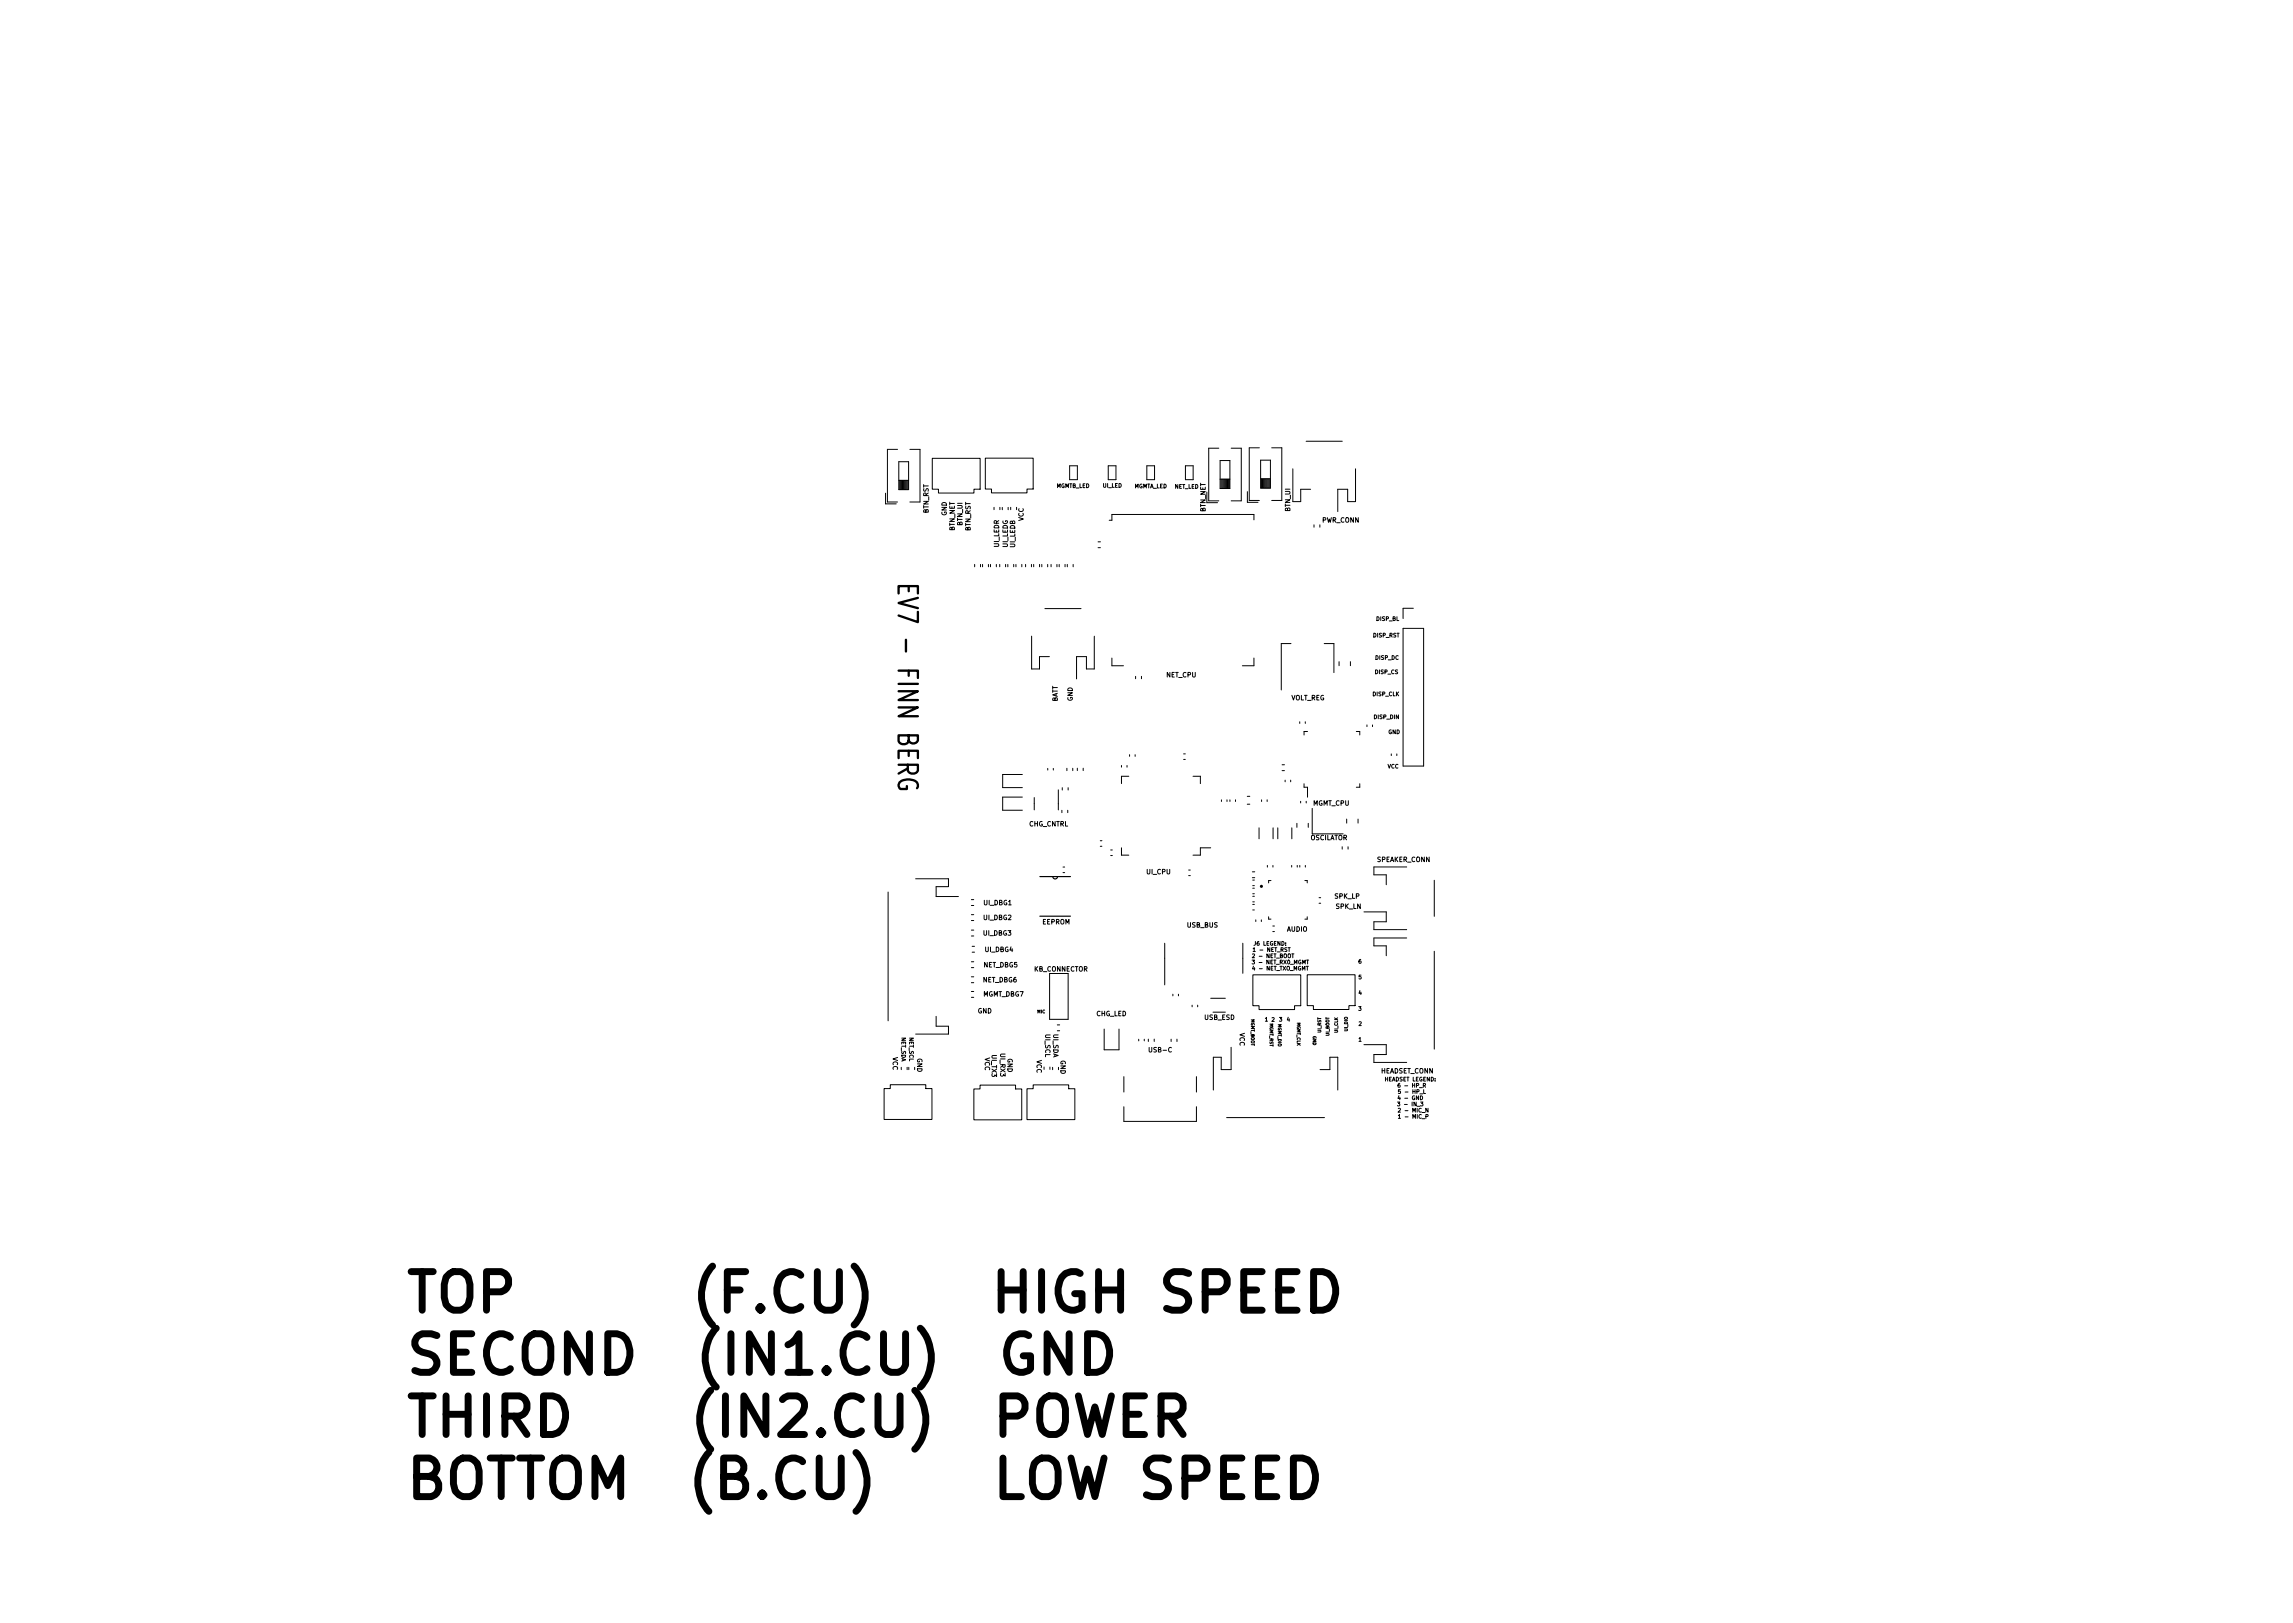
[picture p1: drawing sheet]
<svg xmlns="http://www.w3.org/2000/svg" width="297mm" height="210mm" viewBox="0 0 297 210" stroke-linecap="round" stroke-linejoin="round" font-family="sans-serif">
<defs><g id="words">
<g font-size="7">
<text x="52.2" y="171.5">TOP</text>
<text x="94.5" y="171.5">(F.CU)</text>
<text x="136.9" y="171.5">HIGH</text>
<text x="159.5" y="171.5">SPEED</text>
<text x="52.2" y="179.5">SECOND</text>
<text x="91.4" y="179.5">(IN1.CU)</text>
<text x="132.5" y="179.5">GND</text>
<text x="52.2" y="187.6">THIRD</text>
<text x="92.5" y="187.6">(IN2.CU)</text>
<text x="133.6" y="187.6">POWER</text>
<text x="52.2" y="195.6">BOTTOM</text>
<text x="90.4" y="195.6">(B.CU)</text>
<text x="133.6" y="195.6">LOW SPEED</text>
</g>
<g font-size="3.5">
<text x="115.5" y="75.3" transform="rotate(90 115.5 75.3)">EV7 -</text>
<text x="115.5" y="86.9" transform="rotate(90 115.5 86.9)">FINN BERG</text>
</g>
<g font-size=".8">
<text x="120.5" y="66.5" transform="rotate(-90 120.5 66.5)">BTN_RST</text>
<text x="122.8" y="66.9" transform="rotate(-90 122.8 66.9)">GND</text>
<text x="123.8" y="68.8" transform="rotate(-90 123.8 68.8)">BTN_NET</text>
<text x="124.9" y="68.2" transform="rotate(-90 124.9 68.2)">BTN_UI</text>
<text x="125.9" y="68.8" transform="rotate(-90 125.9 68.8)">BTN_RST</text>
<text x="129.6" y="71" transform="rotate(-90 129.6 71)">UI_LEDR</text>
<text x="130.7" y="71" transform="rotate(-90 130.7 71)">UI_LEDG</text>
<text x="131.7" y="71" transform="rotate(-90 131.7 71)">UI_LEDB</text>
<text x="132.8" y="67.5" transform="rotate(-90 132.8 67.5)">VCC</text>
<text x="156.3" y="66.4" transform="rotate(-90 156.3 66.4)">BTN_NET</text>
<text x="167.3" y="66.3" transform="rotate(-90 167.3 66.3)">BTN_UI</text>
<text x="171.2" y="67.9">PWR_CONN</text>
<text x="151" y="87.9">NET_CPU</text>
<text x="137.2" y="90.9" transform="rotate(-90 137.2 90.9)">BATT</text>
<text x="139.1" y="90.9" transform="rotate(-90 139.1 90.9)">GND</text>
<text x="167.2" y="90.9">VOLT_REG</text>
<text x="133.3" y="107.2">CHG_CNTRL</text>
<text x="170" y="104.5">MGMT_CPU</text>
<text x="148.4" y="113.4">UI_CPU</text>
<text x="169.7" y="109">OSCILATOR</text>
<text x="178.3" y="111.8">SPEAKER_CONN</text>
<text x="127.3" y="119.4">UI_DBG2</text>
<text x="127.3" y="117.4">UI_DBG1</text>
<text x="135" y="119.9">EEPROM</text>
<text x="172.8" y="116.6">SPK_LP</text>
<text x="173" y="117.9">SPK_LN</text>
<text x="127.3" y="121.4">UI_DBG3</text>
<text x="127.4" y="125.5">NET_DBG5</text>
<text x="127.5" y="123.5">UI_DBG4</text>
<text x="153.7" y="120.3">USB_BUS</text>
<text x="166.7" y="120.9">AUDIO</text>
<text x="126.6" y="131.5">GND</text>
<text x="127.3" y="127.4">NET_DBG6</text>
<text x="127.3" y="129.3">MGMT_DBG7</text>
<text x="133.9" y="126">KB_CONNECTOR</text>
<text x="142" y="131.8">CHG_LED</text>
<text x="115.5" y="136.9" transform="rotate(90 115.5 136.9)">VCC</text>
<text x="118.6" y="137" transform="rotate(90 118.6 137)">GND</text>
<text x="127.4" y="136.9" transform="rotate(90 127.4 136.9)">VCC</text>
<text x="128.3" y="136.5" transform="rotate(90 128.3 136.5)">UI_TX3</text>
<text x="129.4" y="136.4" transform="rotate(90 129.4 136.4)">UI_RX3</text>
<text x="130.3" y="137.1" transform="rotate(90 130.3 137.1)">GND</text>
<text x="134.1" y="137.3" transform="rotate(90 134.1 137.3)">VCC</text>
<text x="135.2" y="133.9" transform="rotate(90 135.2 133.9)">UI_SCL</text>
<text x="136.3" y="133.9" transform="rotate(90 136.3 133.9)">UI_SDA</text>
<text x="137.2" y="137.3" transform="rotate(90 137.2 137.3)">GND</text>
<text x="148.7" y="136.5">USB-C</text>
<text x="155.9" y="132.3">USB_ESD</text>
<text x="160.4" y="133.8" transform="rotate(90 160.4 133.8)">VCC</text>
<text x="178.9" y="139.2">HEADSET_CONN</text>
</g>
<g font-size=".7">
<text x="136.8" y="63.4">MGMTB_LED</text>
<text x="142.8" y="63.3">UI_LED</text>
<text x="146.9" y="63.4">MGMTA_LED</text>
<text x="152.1" y="63.4">NET_LED</text>
<text x="177.8" y="82.7">DISP_RST</text>
<text x="178.2" y="80.6">DISP_BL</text>
<text x="178" y="87.5">DISP_CS</text>
<text x="178.1" y="85.6">DISP_DC</text>
<text x="177.7" y="90.3">DISP_CLK</text>
<text x="177.9" y="93.3">DISP_DIN</text>
<text x="179.8" y="95.2">GND</text>
<text x="179.7" y="99.7">VCC</text>
<text x="162.3" y="123.4">1</text>
<text x="162.3" y="124.3">2</text>
<text x="162.3" y="122.6">J6</text>
<text x="163.2" y="123.4">-</text>
<text x="163.2" y="124.3">-</text>
<text x="163.7" y="122.6">LEGEND:</text>
<text x="164.3" y="123.4">NET_RST</text>
<text x="164.3" y="124.3">NET_BOOT</text>
<text x="164.8" y="125.1">NET_RX0_MGMT</text>
<text x="164.9" y="125.9">NET_TXO_MGMT</text>
<text x="175.9" y="125">6</text>
<text x="175.9" y="131.1">3</text>
<text x="175.9" y="127">5</text>
<text x="175.9" y="129">4</text>
<text x="116.6" y="134.3" transform="rotate(90 116.6 134.3)">NET_SDA</text>
<text x="117.6" y="134.3" transform="rotate(90 117.6 134.3)">NET_SCL</text>
<text x="163.8" y="132.5">1</text>
<text x="164.6" y="132.5">2</text>
<text x="165.6" y="132.5">3</text>
<text x="166.6" y="132.5">4</text>
<text x="175.9" y="135.1">1</text>
<text x="175.9" y="133">2</text>
<text x="179.3" y="140.2">HEADSET LEGEND:</text>
<text x="180.9" y="143.4">3</text>
<text x="180.9" y="142.6">4</text>
<text x="181" y="141">6</text>
<text x="181.1" y="141.8">5</text>
<text x="181.9" y="143.4">-</text>
<text x="181.9" y="142.6">-</text>
<text x="182" y="141">-</text>
<text x="182.1" y="141.8">-</text>
<text x="183" y="143.4">IN_3</text>
<text x="183" y="142.6">GND</text>
<text x="183.1" y="141">HP_R</text>
<text x="183.2" y="141.8">HP_L</text>
<text x="181.2" y="144.3">2</text>
<text x="181.2" y="145.1">1</text>
<text x="182.1" y="144.3">-</text>
<text x="182.2" y="145.1">-</text>
<text x="183.2" y="144.3">MIC_N</text>
<text x="183.3" y="145.1">MIC_P</text>
</g>
<g font-size=".6">
<text x="134.3" y="131.4">MIC</text>
<text x="161.9" y="132" transform="rotate(90 161.9 132)">MGMT_BOOT</text>
<text x="164.4" y="132.5" transform="rotate(90 164.4 132.5)">MGMT_RST</text>
<text x="165.4" y="132.6" transform="rotate(90 165.4 132.6)">MGMT_DIO</text>
<text x="167.9" y="132.4" transform="rotate(90 167.9 132.4)">MGMT_CLK</text>
<text x="169.9" y="134.1" transform="rotate(90 169.9 134.1)">GND</text>
<text x="171.3" y="133.8" transform="rotate(-90 171.3 133.8)">UI_RST</text>
<text x="172.3" y="134.3" transform="rotate(-90 172.3 134.3)">UI_BOOT</text>
<text x="173.4" y="133.9" transform="rotate(-90 173.4 133.9)">UI_CLK</text>
<text x="174.7" y="133.7" transform="rotate(-90 174.7 133.7)">UI_DIO</text>
</g>
</g></defs>
<g fill="none" stroke="#000" stroke-width=".13">
<path d="M116.3 58.2h-1.3v6.8h1.3M116.4 59.8h1.3v3.6h-1.3zM117.9 58.2h1.3v6.8h-1.3M120.8 59.4h6.2v4h-.8v.5h-4.6v-.5h-.8zM127.6 59.4h6.2v4h-.8v.5h-4.6v-.5h-.8zM157.9 58.1h-1.3v6.8h1.3M158.1 59.7h1.2v3.6h-1.2zM159.5 58.1h1.3v6.8h-1.3M163.1 58h-1.3v6.8h1.3M163.3 59.6h1.3v3.6h-1.3zM164.7 58h1.3v6.8h-1.3M169.2 57.2h4.7"/>
<path d="M114.7 63.9v1.4h1.4M116.4 62.2h1.3M116.6 62.2v1.2M116.7 62.2v1.2M116.8 62.2v1.2M116.9 62.2v1.2M117 62.2v1.2M117.2 62.2v1.2M117.3 62.2v1.2M117.4 62.2v1.2M117.5 62.2v1.2M117.6 62.2v1.2"/>
<path d="M126.3 73.1v.3M127 73.1v.3M127.3 73.1v.3M128 73.1v.3M128.3 73.1v.3M128.8 65.7v.3M129.1 73.1v.3M129.5 73.1v.3M129.5 65.7v.3M129.8 65.7v.3M130.3 73.1v.3M130.6 73.1v.3"/>
<path d="M130.6 65.7v.3M130.9 65.7v.3M131.3 73.1v.3M131.6 73.1v.3M131.7 65.7v.3M132.4 73.1v.3M132.9 73.1v.3M133.6 73.1v.3M133.9 73.1v.3M134.7 73.1v.3M135 73.1v.3M135.4 78.8h4.6"/>
<path d="M135.7 73.1v.3M136.2 73.1v.3M136.9 73.1v.3M137.2 73.1v.3M138 73.1v.3M138.3 73.1v.3M138.6 60.3h1v1.8h-1zM139 73.1v.3M142.2 71h.4M142.2 70.2h.4M143.6 60.3h1v1.8h-1zM148.6 60.3h1v1.8h-1z"/>
<path d="M153.6 60.3h1v1.8h-1zM156.3 63.7v1.4h1.4M158.1 62.1h1.2M158.2 62.1v1.2M158.3 62.1v1.2M158.4 62.1v1.2M158.5 62.1v1.2M158.7 62.1v1.2M158.8 62.1v1.2M158.9 62.1v1.2M159 62.1v1.2M159.1 62.1v1.2"/>
<path d="M159.3 62.1v1.2M161.6 63.7v1.4h1.4M162.4 67.3v-.7h-18.4v.8h-.3M163.3 62h1.3M163.4 62v1.2M163.5 62v1.2M163.7 62v1.2M163.8 62v1.2M163.9 62v1.2M164 62v1.2M164.1 62v1.2M164.3 62v1.2"/>
<path d="M164.4 62v1.2M164.5 62v1.2M167.5 60.7v4.3h1v-1.6h1.3M170.2 68v.3M171 68v.3M175.6 60.7v4.3h-1v-1.6h-1.3v2.9M183.1 78.8h-1.3v1.3M133.6 82.4v4.3h1.1v-1.6h1.2M135.7 99.5v.3M136.4 99.5v.3M138.2 99.5v.3M139 99.5v.3"/>
<path d="M139.6 99.5v.3M140.3 99.5v.3M141.8 82.4v4.3h-1.1v-1.6h-1.2v2.9M144 85.2v1h1.5M145.3 99.2v.2M146 99.2v.2M146.3 97.8v.2M147 97.8v.2M147.1 87.6v.3M147.9 87.6v.3M153.3 98.4h.2M153.3 97.7h.2"/>
<path d="M162.4 85.2v1h-1.5M166.1 99.8h.3M166.1 99.1h.3M167.2 83.4h-1.2v6M168.4 93.5v.2M169.1 93.5v.2M169.4 94.8h-.5v.4M171.5 83.4h1.3v3.7M173.5 85.7v.5M174.9 85.7v.5M175.7 94.8h.4v.4M177.1 93.9v.2"/>
<path d="M177.8 93.9v.2M180.2 97.7v.2M180.9 97.7v.2M181.8 81.4h2.6v17.8h-2.6zM115 115.6v16.6M118.6 113.8h4.3v1.1h-1.6v1.2h2.9M125.8 116.5h.3M125.8 117.3h.3M125.8 118.5h.3M125.8 119.3h.3M132.4 100.3h-2.5v1.7h2.5M132.4 103.3h-2.5v1.7h2.5"/>
<path d="M134 103.3v1.6M137.1 102.3v2.6M137.6 105v.3M137.6 102v.3M137.7 112.3h.2M137.7 113h.2M138.3 105v.3M138.4 102v.3M142.5 109.6h.2M142.5 108.9h.2M143.9 110.1h.2M143.9 110.8h.2"/>
<path d="M145.3 109.8v1h.9M146.2 100.6h-.9v.9M154 113.4h.2M154 112.7h.2M154.5 100.6h1v.9M156.8 109.8h-1.3v1h-1M158.2 103.6v.2M158.9 103.6v.2M159.3 103.6v.2M160 103.6v.2M161.6 103.2h.3M161.6 104.2h.3"/>
<path d="M162.2 113.7h.3M162.2 112.9h.3M162.3 117.2h.2M162.3 117.9h.2M162.3 116.8h.2M162.3 116.1h.2M162.3 115.8h.2M162.3 115.1h.2M162.3 114h.2M162.3 114.7h.2M162.7 119.2v.2M163.1 107.2v1.5"/>
<path d="M163.4 119.2v.2M163.4 103.6v.2M164.1 103.6v.2M164.2 112.1v.2M164.3 118.8v.3h.3M164.6 114.1h-.3v.3M164.9 120h.2M164.9 112.1v.2M164.9 107.2v1.5M165.5 107.2v1.5M166.5 101.1v.2M167.2 101.1v.2"/>
<path d="M167.3 112.1v.2M167.3 107.2v1.5M168 106.7v.5M168 112.1v.2M168.4 112.1v.2M168.5 103.8v.2M168.9 101.5v.5h.5v1.3M169 114.1h.3v.3M169.1 112.1v.2M169.2 103.8v.2M169.3 118.8v.3h-.3M169.5 106.7v.5"/>
<path d="M170 104.7v3.3h4M170.9 117h.2M170.9 116.3h.2M173.9 109.7v.3M174.5 106.1v.5M174.6 109.7v.3M175.9 106.1v.5M176.1 101.5v.5h-.4M176.7 118.1h2.9v1.3h-1.6v1h4.2M182.2 112.3h-4.2v1h1.6v1.3M185.8 114v4.7M116.8 138.3v.3"/>
<path d="M117.5 138.3v.3M117.7 138.3v.3M121.3 131.7v1.2h1.6v1.1h-4.3M125.8 125.4h.3M125.8 124.6h.3M125.8 120.5h.3M125.8 121.3h.3M125.8 128.4h.3M125.8 129.2h.3M125.8 127.3h.3M125.8 126.5h.3M125.9 122.6h.3"/>
<path d="M125.9 123.4h.3M135.2 138.2v.3M136 126.1h2.4v6h-2.4zM136 138.2v.3M136.4 138.3v.3M137 133.5h.3M137 132.8h.3M143 133.3v2.7h2v-2.7M145.6 139.5v2M147.5 134.6v.2M148.2 134.6v.2M148.8 134.6v.3"/>
<path d="M149.5 134.6v.3M150.9 122.2v5.4M151.7 134.6v.3M151.7 135.7a.27 .27 0 0 0-.3 .3 .27 .27 0 0 0 .3 .2M151.9 128.8v.2M152.5 134.6v.3M152.7 128.8v.2M154.4 130.2v.2M155 139.5v2M155.1 130.2v.2M156.8 129.3h1.9M157.1 131.1h1.6"/>
<path d="M159.5 135.7v2.9h-1.3v-1.6h-1v4.2M161 122.2v3.9M162.2 124.4h.3l-.2 .2h.2v.2h-.3M162.3 126.3h6.2v4h-.8v.5h-4.6v-.5h-.8zM162.4 125.2l-.1 .3h.3M162.5 125.4v.3M163.1 124.7h.4M163.1 125.5h.4M164.4 124.4v.5l-.3-.5v.5M164.4 123.6v.5l-.3-.5v.5M164.4 125.2v.5l-.3-.5v.5M164.6 124.6h.2"/>
<path d="M164.7 125.4h.1M164.9 124.4h-.3v.5h.3M164.9 120.7h.2M164.9 125.2h-.2v.5h.2M169.3 126.3h6.2v4h-.8v.5h-4.6v-.5h-.8zM171 138.6h1.3v-1.6h1v4.2M176.7 135.3h2.9v1.3h-1.6v1h4.2M182.2 121.5h-4.2v1h1.6v1.3M185.8 123.2v12.7M114.5 141h.8v-.5h4.6v.5h.8v4h-6.2zM126.2 141.1h.8v-.5h4.6v.5h.8v4h-6.2zM133 141h.8v-.5h4.6v.5h.8v4h-6.2z"/>
<path d="M145.6 143.4v1.9h9.4v-1.9M158.9 144.8h12.7M183 144.1v-.5l.2 .3 .1-.3v.5M183 144.9v-.5l.2 .3 .2-.3v.5"/>
</g>
<path d="M92.3 164a5.7 5.7 0 0 0 0 7.6M129.7 164.7v5M129.7 167.1h2.8M132.5 164.7v5M134.9 164.7v5M156.1 167.4h1.9a1.36 1.36 0 0 0 1-1.4 1.36 1.36 0 0 0-1-1.3h-1.9v5M129.9 183.5h1.9a1.36 1.36 0 0 0 1-1.4 1.36 1.36 0 0 0-1-1.3h-1.9v5M129.9 188.9v5h2.4" fill="none" stroke="#000" stroke-width=".9"/>
<path d="M134.7 113.6h4M134.7 118.7h4M136.4 113.6l.1 .2 .2 .1 .2-.1 .1-.2" fill="none" stroke="#000" stroke-width=".15"/>
<circle cx="163.4" cy="114.8" r=".1" fill="none" stroke="#000" stroke-width=".2"/>
<use href="#words"/>
</svg>
